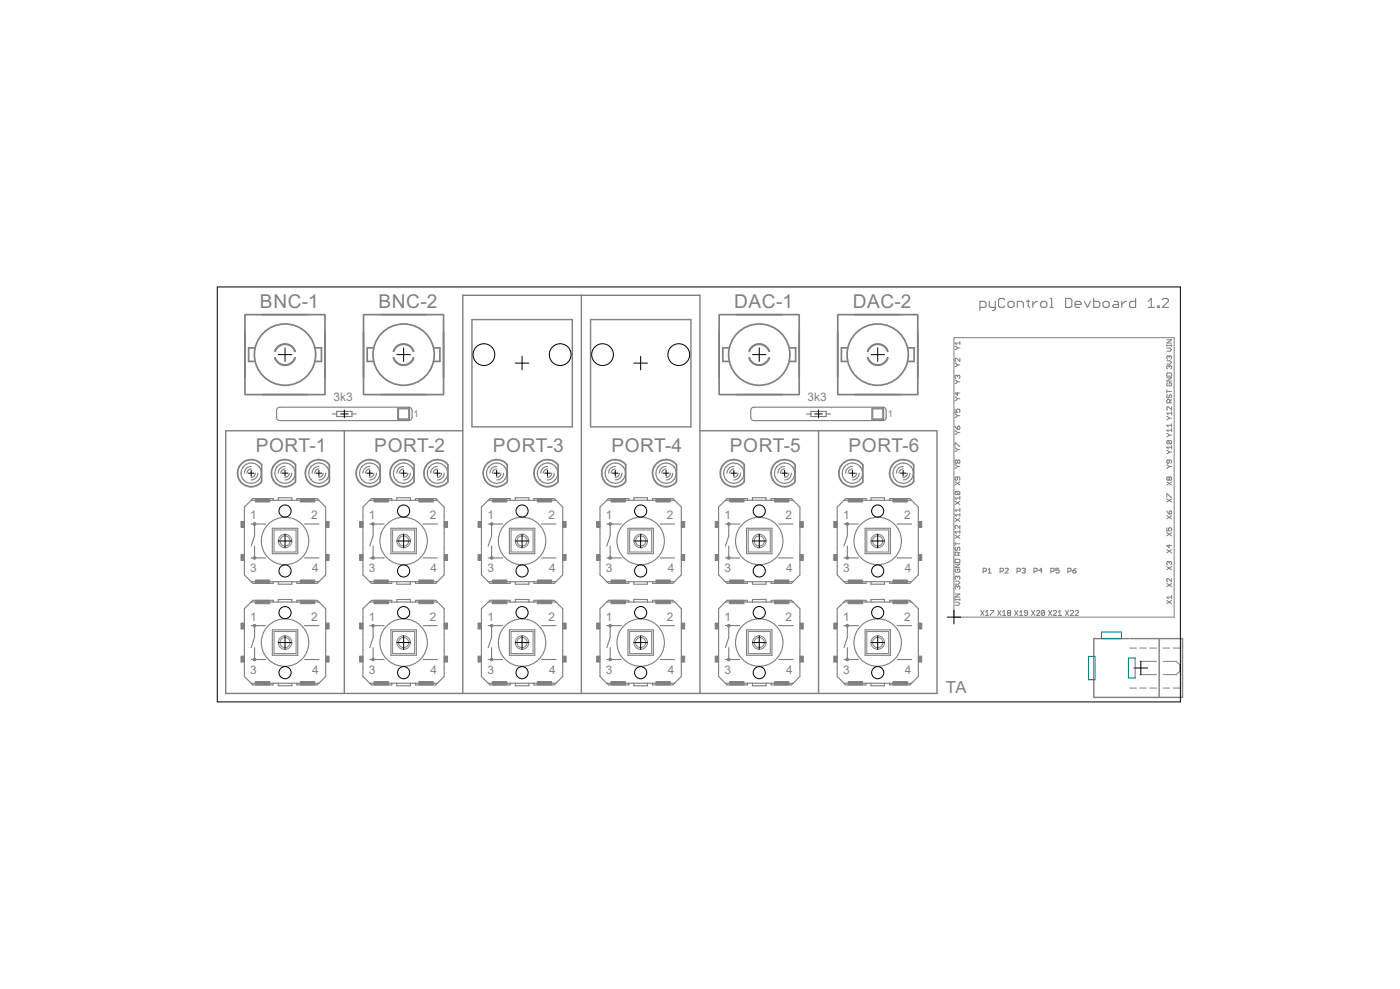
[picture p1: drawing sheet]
<svg xmlns="http://www.w3.org/2000/svg" width="210mm" height="148mm" viewBox="0 0 210 148" stroke-linecap="round" stroke-linejoin="round" font-family="sans-serif">
<defs><g id="words">
<g font-size="3.2" fill="#808080">
<text x="39" y="46.1">BNC-1</text>
<text x="56.7" y="46.1">BNC-2</text>
<text x="110.1" y="46.1">DAC-1</text>
<text x="127.8" y="46.1">DAC-2</text>
<text x="38.3" y="67.7">PORT-1</text>
<text x="56.1" y="67.7">PORT-2</text>
<text x="73.9" y="67.7">PORT-3</text>
<text x="91.7" y="67.7">PORT-4</text>
<text x="109.4" y="67.7">PORT-5</text>
<text x="127.2" y="67.7">PORT-6</text>
</g>
<text font-size="2.8" fill="#808080" x="141.8" y="103.9">TA</text>
<g font-size="2" fill="#808080">
<text x="50" y="60.1">3k3</text>
<text x="121.1" y="60.1">3k3</text>
<text x="37.5" y="77.7">1</text>
<text x="46.7" y="77.7">2</text>
<text x="55.3" y="77.7">1</text>
<text x="64.4" y="77.7">2</text>
<text x="73.1" y="77.7">1</text>
<text x="82.2" y="77.7">2</text>
<text x="90.8" y="77.7">1</text>
<text x="100" y="77.7">2</text>
<text x="108.6" y="77.7">1</text>
<text x="117.8" y="77.7">2</text>
<text x="126.4" y="77.7">1</text>
<text x="135.5" y="77.7">2</text>
<text x="37.5" y="85.7">3</text>
<text x="46.8" y="85.7">4</text>
<text x="55.3" y="85.7">3</text>
<text x="64.6" y="85.7">4</text>
<text x="73.1" y="85.7">3</text>
<text x="82.3" y="85.7">4</text>
<text x="90.8" y="85.7">3</text>
<text x="100.1" y="85.7">4</text>
<text x="108.6" y="85.7">3</text>
<text x="117.9" y="85.7">4</text>
<text x="126.4" y="85.7">3</text>
<text x="135.7" y="85.7">4</text>
<text x="37.5" y="93">1</text>
<text x="46.7" y="93">2</text>
<text x="55.3" y="93">1</text>
<text x="64.4" y="93">2</text>
<text x="73.1" y="93">1</text>
<text x="82.2" y="93">2</text>
<text x="90.8" y="93">1</text>
<text x="100" y="93">2</text>
<text x="108.6" y="93">1</text>
<text x="117.8" y="93">2</text>
<text x="126.4" y="93">1</text>
<text x="135.5" y="93">2</text>
<text x="37.5" y="101">3</text>
<text x="46.8" y="101">4</text>
<text x="55.3" y="101">3</text>
<text x="64.6" y="101">4</text>
<text x="73.1" y="101">3</text>
<text x="82.3" y="101">4</text>
<text x="90.8" y="101">3</text>
<text x="100.1" y="101">4</text>
<text x="108.6" y="101">3</text>
<text x="117.9" y="101">4</text>
<text x="126.4" y="101">3</text>
<text x="135.7" y="101">4</text>
</g>
<g font-size="1.6" fill="#808080">
<text x="62" y="62.5">1</text>
<text x="133.1" y="62.5">1</text>
</g>
</g></defs>
<path d="M70.8 47.9h15v16h-15zM87.2 44.2v59.7M88.5 47.9h15.1v16h-15.1zM51.6 64.5v39.4M69.4 64.5h-35.6v39.4h106.7v-39.4h-35.6M122.7 64.5v39.4M164 97.6v5M169.3 95.7h-5.3v1.8M169.5 95.7h7.8v8.8h-13.3v-1.8M173.8 95.7v8.8M69.4 103.9v-59.7h35.5v59.7" fill="none" stroke="#808080" stroke-width=".21"/>
<g fill="none" stroke="#808080" stroke-width=".17">
<path d="M146.9 46.1h.7l.2-.3v-.4l-.2-.3h-.7v1.4M148.3 45.1v.7l.2 .3h.7M149.2 45.1v1.2l-.2 .2h-.2M150.6 44.9l-.2-.2h-.5l-.2 .2v.9l.2 .3h.5l.2-.3M151.3 45.1h.5l.2 .3v.4l-.2 .3h-.5l-.2-.3v-.4zM152.5 46.1v-1h.7l.2 .3v.7M153.9 45.1h.5M154.2 44.9v.9l.2 .3M154.9 45.1v1M155.6 45.1h-.3l-.4 .5M156.3 45.1h.4l.3 .3v.4l-.3 .3h-.4l-.3-.3v-.4zM157.4 46.1h.5"/>
<path d="M157.4 44.7h.3v1.4M159.8 44.7h.7l.2 .2v.9l-.2 .3h-.7zM161.2 45.6h.9v-.2l-.2-.3h-.5l-.2 .3v.4l.2 .3h.5M162.6 45.1l.4 1 .5-1M164 44.7v1.4h.7l.2-.3v-.4l-.2-.3h-.7M165.6 45.1h.5l.2 .3v.4l-.2 .3h-.5l-.2-.3v-.4zM167 45.1h.5l.2 .3v.7h-.7l-.2-.3 .2-.2h.7M168.2 45.1v1M168.9 45.1h-.2l-.5 .5M170.3 44.7v1.4h-.7l-.2-.3v-.4l.2-.3h.7M172.2 46.1h.9M172.2 45.1l.4-.4v1.4"/>
<path d="M173.6 45.8h.2v.3h-.2zM174.3 44.9l.2-.2h.5l.2 .2v.2l-.9 1h.9M36.4 70a1.52 1.52 0 0 1 2.5 0M36.4 71.8a1.52 1.52 0 0 0 2.5 0M36.5 69.9a1.52 1.52 0 0 0 0 2M37.7 70.3a.63 .63 0 0 0-.7 .6M37.7 69.9a1.01 1.01 0 0 0-1.1 1M37.7 75h10.1M37.7 78.5h2.1M38.2 78.5v1.8l-.5 1.5M38.3 70.9a.63 .63 0 0 1-.6 .6M38.7 70.9a1.01 1.01 0 0 1-1 1"/>
<path d="M38.8 69.9l.2 .2a1.49 1.49 0 0 1-.2 1.8M40.8 79.1h3.8v3.9h-3.8zM41 75v-.3h-3.1l-1.3 1.3v10.1l1.3 1.3h3.1v-.3M41.5 70a1.52 1.52 0 0 1 2.5 0M41.5 71.8a1.52 1.52 0 0 0 2.4 0M41.6 61.2l.4-.2h19.3l.3 .1 .1 .2 .1 1.2-.1 .3-.4 .2h-19.3l-.3-.1-.2-.2zM41.6 69.9a1.52 1.52 0 0 0 0 2M41.7 75v-.4h2.1v.4M42.7 70.3a.63 .63 0 0 0-.6 .6M42.7 69.9a1.01 1.01 0 0 0-1 1M43.4 70.9a.63 .63 0 0 1-.7 .6M43.8 70.9a1.01 1.01 0 0 1-1.1 1"/>
<path d="M43.9 69.9l.1 .2a1.49 1.49 0 0 1-.1 1.8M44.5 75v-.3h3.1l1.2 1.3v10.1l-1.2 1.3h-3.1v-.3M45.7 78.5h2.1M46.6 70a1.52 1.52 0 0 1 2.4 0M46.6 71.8a1.52 1.52 0 0 0 2.4 0M46.6 69.9a1.56 1.56 0 0 0 .1 2M47.8 70.3a.63 .63 0 0 0-.6 .6M47.8 69.9a1.01 1.01 0 0 0-1 1M48.5 70.9a.63 .63 0 0 1-.7 .6M48.8 70.9a1.01 1.01 0 0 1-1 1M49 69.9l.1 .2a1.49 1.49 0 0 1-.1 1.8M49.8 62h.7"/>
<path d="M50.5 61.6h2.3v.8h-2.3zM52.8 62h.6M54.2 70a1.52 1.52 0 0 1 2.5 0M54.2 71.8a1.5 1.5 0 0 0 2.4 0M54.3 69.9a1.56 1.56 0 0 0 0 2M55.4 70.3a.63 .63 0 0 0-.6 .6M55.4 69.9a1.01 1.01 0 0 0-1 1M55.4 75h10.2M55.4 78.5h2.2M55.9 78.5v1.8l-.5 1.5M56.1 70.9a.63 .63 0 0 1-.7 .6M56.5 70.9a1.01 1.01 0 0 1-1.1 1"/>
<path d="M56.6 69.9l.1 .2a1.49 1.49 0 0 1-.1 1.8M58.6 79.1h3.8v3.9h-3.8zM58.7 75v-.3h-3l-1.3 1.3v10.1l1.3 1.3h3v-.3M59.3 70a1.52 1.52 0 0 1 2.4 0M59.3 71.8a1.5 1.5 0 0 0 2.4 0M59.3 69.9a1.56 1.56 0 0 0 .1 2M59.5 75v-.4h2v.4M59.6 61.1h1.8v1.8h-1.8zM59.8 61.3h1.5v1.5h-1.5zM60.5 70.3a.63 .63 0 0 0-.6 .6M60.5 69.9a1.01 1.01 0 0 0-1 1M61.2 70.9a.63 .63 0 0 1-.7 .6"/>
<path d="M61.5 70.9a1.01 1.01 0 0 1-1 1M61.7 69.9l.2 .5a1.45 1.45 0 0 1-.2 1.5M62.3 75v-.3h3l.3 .3M63.4 78.5h2.2M64.4 70a1.52 1.52 0 0 1 2.4 0M64.4 71.8a1.5 1.5 0 0 0 2.4 0M64.4 69.9a1.56 1.56 0 0 0 .1 2M65.6 70.3a.64 .64 0 0 0-.6 .6M65.6 69.9a1.01 1.01 0 0 0-1 1M65.6 75l1 1v10.1l-1 1M66.2 70.9a.6 .6 0 0 1-.6 .6M66.6 70.9a1.01 1.01 0 0 1-1 1"/>
<path d="M66.7 69.9l.3 .5a1.61 1.61 0 0 1-.2 1.5M73.2 75h10.2M73.2 78.5h2.2M73.3 70a1.52 1.52 0 0 1 2.4 0M73.3 71.8a1.5 1.5 0 0 0 2.4 0M73.3 69.9a1.49 1.49 0 0 0 0 2M73.7 78.5v1.8l-.5 1.5M74.5 70.3a.67 .67 0 0 0-.7 .6M74.5 69.9a1.01 1.01 0 0 0-1.1 1M75.1 70.9a.6 .6 0 0 1-.6 .6M75.5 70.9a1.01 1.01 0 0 1-1 1M75.6 69.9l.2 .2a1.53 1.53 0 0 1-.2 1.8"/>
<path d="M76.4 79.1h3.8v3.9h-3.8zM76.5 75v-.3h-3.1l-1.2 1.3v10.1l1.2 1.3h3.1v-.3M77.3 75v-.4h2v.4M80.1 75v-.3h3l1.3 1.3v10.1l-1.3 1.3h-3v-.3M80.9 70a1.52 1.52 0 0 1 2.4 0M80.9 71.8a1.52 1.52 0 0 0 2.4 0M80.9 69.9a1.52 1.52 0 0 0 0 2M81.2 78.5h2.2M82.1 70.3a.67 .67 0 0 0-.7 .6M82.1 69.9a1.01 1.01 0 0 0-1 1M82.7 70.9a.6 .6 0 0 1-.6 .6M83.1 70.9a1.01 1.01 0 0 1-1 1"/>
<path d="M83.2 69.9l.2 .2a1.53 1.53 0 0 1-.1 1.8M91 75h10.1M91 78.5h2.1M91 70a1.52 1.52 0 0 1 2.5 0M91 71.8a1.52 1.52 0 0 0 2.5 0M91.1 69.9a1.52 1.52 0 0 0 0 2M91.5 78.5v1.8l-.5 1.5M92.2 70.3a.63 .63 0 0 0-.6 .6M92.2 69.9a1.01 1.01 0 0 0-1 1M92.9 70.9a.63 .63 0 0 1-.7 .6M93.3 70.9a1.01 1.01 0 0 1-1.1 1M93.4 69.9l.2 .2a1.49 1.49 0 0 1-.2 1.8"/>
<path d="M94.1 79.1h3.9v3.9h-3.9zM94.3 75v-.3h-3.1l-1.2 1.3v10.1l1.2 1.3h3.1v-.3M95 75v-.4h2.1v.4M97.8 75v-.3h3.1l1.3 1.3v10.1l-1.3 1.3h-3.1v-.3M98.6 70a1.54 1.54 0 0 1 2.5 0M98.7 71.8a1.52 1.52 0 0 0 2.4 0M98.7 69.9a1.52 1.52 0 0 0 0 2M99 78.5h2.1M99.9 70.3a.63 .63 0 0 0-.7 .6M99.9 69.9a1.01 1.01 0 0 0-1.1 1M100.5 70.9a.63 .63 0 0 1-.6 .6M100.9 70.9a1.01 1.01 0 0 1-1 1"/>
<path d="M101 69.9l.2 .2a1.49 1.49 0 0 1-.2 1.8M108.8 75h10.1M108.8 78.5h2.1M108.8 70a1.52 1.52 0 0 1 2.5 0M108.8 71.8a1.52 1.52 0 0 0 2.4 0M108.9 69.9a1.52 1.52 0 0 0 0 2M109.3 78.5v1.8l-.5 1.5M110 70.3a.63 .63 0 0 0-.6 .6M110 69.9a1.01 1.01 0 0 0-1 1M110.7 70.9a.63 .63 0 0 1-.7 .6M111 70.9a1.01 1.01 0 0 1-1 1M111.2 69.9l.1 .2a1.49 1.49 0 0 1-.1 1.8"/>
<path d="M111.9 79.1h3.8v3.9h-3.8zM112.1 75v-.3h-3.1l-1.3 1.3v10.1l1.3 1.3h3.1v-.3M112.6 61.2l.5-.2h19.3l.3 .1 .1 .2 .1 1.2-.2 .4-.3 .1h-19.3l-.3-.1-.2-.2zM112.8 75v-.4h2.1v.4M115.6 75v-.3h3.1l1.2 1.3v10.1l-1.2 1.3h-3.1v-.3M116.4 70a1.52 1.52 0 0 1 2.5 0M116.4 71.8a1.52 1.52 0 0 0 2.5 0M116.5 69.9a1.56 1.56 0 0 0 0 2M116.8 78.5h2.1M117.6 70.3a.63 .63 0 0 0-.6 .6M117.6 69.9a1.01 1.01 0 0 0-1 1M118.3 70.9a.63 .63 0 0 1-.7 .6"/>
<path d="M118.7 70.9a1.01 1.01 0 0 1-1.1 1M118.8 69.9l.2 .2a1.49 1.49 0 0 1-.2 1.8M120.9 62h.7M121.6 61.6h2.3v.8h-2.3zM123.9 62h.6M126.5 75h10.2M126.5 78.5h2.2M126.6 70a1.52 1.52 0 0 1 2.4 0M126.6 71.8a1.5 1.5 0 0 0 2.4 0M126.6 69.9a1.56 1.56 0 0 0 .1 2M127 78.5v1.8l-.5 1.5M127.8 70.3a.63 .63 0 0 0-.6 .6"/>
<path d="M127.8 69.9a1.01 1.01 0 0 0-1 1M128.4 70.9a.63 .63 0 0 1-.6 .6M128.8 70.9a1.05 1.05 0 0 1-1 1M128.9 69.9l.3 .5a1.45 1.45 0 0 1-.2 1.5M129.7 79.1h3.8v3.9h-3.8zM129.8 75v-.3h-3l-1.3 1.3v10.1l1 1M130.6 75v-.4h2v.4M130.7 61.1h1.8v1.8h-1.8zM130.9 61.3h1.5v1.5h-1.5zM133.4 75v-.3h3l1.3 1.3v10.1l-1.3 1.3h-3v-.3M134.2 70a1.52 1.52 0 0 1 2.5 0M134.2 71.8a1.5 1.5 0 0 0 2.4 0"/>
<path d="M134.2 69.9a1.49 1.49 0 0 0 .1 2M134.5 78.5h2.2M135.4 70.3a.67 .67 0 0 0-.6 .6M135.4 69.9a1.05 1.05 0 0 0-1 1M136 70.9a.6 .6 0 0 1-.6 .6M136.4 70.9a1.01 1.01 0 0 1-1 1M136.6 69.9l.1 .2a1.53 1.53 0 0 1-.1 1.8M37.7 90.2h10.1M37.7 90.2l.2-.3h3.1v.3M37.7 90.2l-1.1 1v10.1l1.3 1.3h3.1v-.2M37.7 87.1h10.1M37.7 93.7h2.1"/>
<path d="M37.7 98.8h2.1M37.7 83.6h2.1M38.2 81.8v1.8M38.2 93.7v1.8l-.5 1.5M38.2 97v1.8M40.8 94.4h3.8v3.8h-3.8zM41.7 90.2v-.4h2.1v.4M41.7 87.1v.4h2.1v-.4M44.5 90.2v-.3h3.1l.2 .3M45.7 93.7h2.1M45.7 98.8h2.1M45.7 83.6h2.1"/>
<path d="M47.8 90.2l1 1v10.1l-1.2 1.3h-3.1v-.2M55.4 90.2h10.2M55.4 90.2l.3-.3h3v.3M55.4 90.2l-1 1v10.1l1.3 1.3h3v-.2M55.4 87.1h10.2M55.4 93.7h2.2M55.4 98.8h2.2M55.4 83.6h2.2M55.9 81.8v1.8M55.9 93.7v1.8l-.5 1.5M55.9 97v1.8M58.6 94.4h3.8v3.8h-3.8z"/>
<path d="M59.5 90.2v-.4h2v.4M59.5 87.1v.4h2v-.4M62.3 90.2v-.3h3l.3 .3M62.3 87.1v.3h3l.3-.3M63.4 93.7h2.2M63.4 98.8h2.2M63.4 83.6h2.2M65.6 90.2l1 1v10.1l-1 1.1M73.2 90.2h10.2M73.2 90.2l-1 1v10.1l1.2 1.3h3.1v-.2M73.2 90.2l.2-.3h3.1v.3M73.2 87.1h10.2"/>
<path d="M73.2 93.7h2.2M73.2 98.8h2.2M73.2 83.6h2.2M73.7 81.8v1.8M73.7 93.7v1.8l-.5 1.5M73.7 97v1.8M76.4 94.4h3.8v3.8h-3.8zM77.3 87.1v.4h2v-.4M77.3 90.2v-.4h2v.4M80.1 90.2v-.3h3l.3 .3M81.2 93.7h2.2M81.2 98.8h2.2"/>
<path d="M81.2 83.6h2.2M83.4 90.2l1 1v10.1l-1.3 1.3h-3v-.2M91 90.2h10.1M91 90.2l.2-.3h3.1v.3M91 90.2l-1 1v10.1l1.2 1.3h3.1v-.2M91 87.1h10.1M91 93.7h2.1M91 98.8h2.1M91 83.6h2.1M91.5 81.8v1.8M91.5 93.7v1.8l-.5 1.5M91.5 97v1.8"/>
<path d="M94.1 94.4h3.9v3.8h-3.9zM95 90.2v-.4h2.1v.4M95 87.1v.4h2.1v-.4M97.8 90.2v-.3h3.1l.2 .3M99 93.7h2.1M99 98.8h2.1M99 83.6h2.1M101.1 90.2l1.1 1v10.1l-1.3 1.3h-3.1v-.2M108.8 90.2h10.1M108.8 90.2l.2-.3h3.1v.3M108.8 90.2l-1.1 1v10.1l1.3 1.3h3.1v-.2M108.8 87.1h10.1"/>
<path d="M108.8 93.7h2.1M108.8 98.8h2.1M108.8 83.6h2.1M109.3 81.8v1.8M109.3 93.7v1.8l-.5 1.5M109.3 97v1.8M111.9 94.4h3.8v3.8h-3.8zM112.8 90.2v-.4h2.1v.4M112.8 87.1v.4h2.1v-.4M115.6 90.2v-.3h3.1l.2 .3M116.8 93.7h2.1M116.8 98.8h2.1"/>
<path d="M116.8 83.6h2.1M118.9 90.2l1 1v10.1l-1.2 1.3h-3.1v-.2M126.5 90.2h10.2M126.5 90.2l.3-.3h3v.3M126.5 90.2l-1 1v10.1l1.3 1.3h3v-.2M126.5 87.1l.3 .3h3v-.3M126.5 87.1h10.2M126.5 93.7h2.2M126.5 98.8h2.2M126.5 83.6h2.2M127 81.8v1.8M127 93.7v1.8l-.5 1.5"/>
<path d="M127 97v1.8M129.7 94.4h3.8v3.8h-3.8zM130.6 90.2v-.4h2v.4M130.6 87.1v.4h2v-.4M133.4 90.2v-.3h3l.3 .3M134.5 93.7h2.2M134.5 98.8h2.2M134.5 83.6h2.2M136.7 90.2l1 1v10.1l-1.3 1.3h-3v-.2M37.7 102.4h10.1M41.7 102.4v.3h2.1v-.3M55.4 102.4h10.2"/>
<path d="M59.5 102.4v.3h2v-.3M62.3 102.4v.2h3l.3-.2M73.2 102.4h10.2M77.3 102.4v.3h2v-.3M91 102.4h10.1M95 102.4v.3h2.1v-.3M108.8 102.4h10.1M112.8 102.4v.3h2.1v-.3M126.5 102.4h10.2M130.6 102.4v.3h2v-.3"/>
<circle cx="42.7" cy="81" r="3.6"/>
<circle cx="42.7" cy="96.3" r="3.6"/>
<circle cx="60.5" cy="81" r="3.6"/>
<circle cx="60.5" cy="96.3" r="3.6"/>
<circle cx="78.3" cy="81" r="3.6"/>
<circle cx="78.3" cy="96.3" r="3.6"/>
<circle cx="96.1" cy="81" r="3.6"/>
<circle cx="96.1" cy="96.3" r="3.6"/>
<circle cx="113.8" cy="81" r="3.6"/>
<circle cx="113.8" cy="96.3" r="3.6"/>
<circle cx="131.6" cy="81" r="3.6"/>
<circle cx="131.6" cy="96.3" r="3.6"/>
</g>
<g fill="none" stroke="#808080" stroke-width=".15">
<path d="M143 50.6h33v41.9h-33zM143.2 51.9l.4 .2M143.2 54.4l.4 .3M143.2 57l.4 .2M143.2 59.5l.4 .2M143.6 52.1l-.4 .3M143.6 52.1h.3M143.6 56.3l.1-.1 .2 .1-.1 .4M143.6 56.3l-.2-.1-.2 .1v.3l.1 .1M143.6 56.3v.2M143.6 58.8v.4l-.4-.3h.7M143.6 54.7l-.4 .2"/>
<path d="M143.6 54.7h.3M143.6 57.2l-.4 .2M143.6 57.2h.3M143.6 59.7l-.4 .3M143.6 59.7h.3M143.9 51.4h-.7l.2 .2M143.9 51.2v.4M143.9 53.7v.5l-.5-.5-.2 .1v.3l.1 .1M174.9 52.1h.5l.3 .3-.3 .2h-.5M174.9 50.9h.8l-.8 .5h.8M174.9 54.1h.5l.3 .2-.3 .2h-.5M174.9 51.8h.8"/>
<path d="M174.9 51.6v.3M174.9 58.4v.5M174.9 56.6h.8l-.8 .5h.8M174.9 58.6h.8M175 55.9h.5l.2 .1v.3h-.8v-.3zM175 57.3l-.1 .1 .1 .4h.5l.2-.1v-.3l-.2-.1h-.2v.3M175 59.1l-.1 .1 .1 .4 .3-.1 .1-.4 .3 .1v.3l-.2 .1M175.3 53.4l.1-.1 .3 .1v.3l-.2 .1M175.3 54.9l.1-.1 .3 .1v.3l-.2 .1M175.3 53.4l-.1-.1-.3 .1 .1 .4M175.3 54.9l-.1-.1-.3 .1 .1 .4M175.3 53.4v.2"/>
<path d="M175.3 54.9v.1M175.7 51.6v.3M175.7 59.9l-.3 .2M41.1 79.4h3.3v3.3h-3.3zM58.9 79.4h3.3v3.3h-3.3zM76.6 79.4h3.3v3.3h-3.3zM94.4 79.4h3.3v3.3h-3.3zM112.2 79.4h3.3v3.3h-3.3zM130 79.4h3.2v3.3h-3.2zM143.2 61.3v.5h.4l-.2-.2 .2-.3h.2l.1 .1-.1 .4M143.2 66.9v-.5l.7 .5M143.2 62l.4 .3"/>
<path d="M143.2 64.6l.4 .2M143.2 63.8l.4 .5M143.2 67.1l.4 .3M143.2 72.2l.7 .5M143.2 75.1l.7 .5M143.2 77.6l.7 .5M143.2 69.7l.4 .2M143.3 73.6h.5l.1 .1-.1 .4M143.3 73.6l-.1 .1v.3l.1 .1h.5M143.3 73.6l.5 .5M143.6 64l.1-.2 .2 .2-.1 .3h-.2zM143.6 69l.1-.1 .2 .1-.1 .4-.2-.1"/>
<path d="M143.6 71.5v.3l-.2 .1-.2-.1v-.2l.1-.1h.5l.1 .1-.1 .3M143.6 69l-.2-.1-.2 .1v.3l.1 .1 .3-.1M143.6 69v.3M143.6 62.3l-.4 .2M143.6 62.3h.3M143.6 64.8l-.4 .3M143.6 64.8h.3M143.6 67.4l-.4 .2M143.6 67.4h.3M143.6 69.9l-.4 .2M143.6 69.9h.3M143.9 74.4v.4"/>
<path d="M143.9 76.2v.4M143.9 76.9v.5M143.9 78.7v.5l-.5-.5-.2 .1v.3l.1 .1M143.9 79.4v.5M143.9 72.2l-.7 .5M143.9 75.1l-.7 .5M143.9 74.6h-.7l.2 .2M143.9 77.6l-.7 .5M143.9 77.1h-.7l.2 .3M143.9 76.4h-.7l.2 .2M143.9 79.7h-.7l.2 .2M174.9 69.7l.4 .2"/>
<path d="M174.9 79.1v.4h.4l-.1-.3 .3-.1 .2 .1v.2l-.2 .1M174.9 74.5v-.5l.8 .5M174.9 62.4l.4 .3M174.9 64.9l.4 .3M174.9 67.5l.4 .2M174.9 72.2l.8 .5M174.9 74.7l.8 .5M174.9 77.3l.8 .4M174.9 76.5l.4 .5M174.9 79.8l.8 .5M175 66h.5l.2 .1v.3l-.2 .1M175 66l-.1 .1 .1 .4h.5"/>
<path d="M175 66l.5 .5M175.3 71.6l-.1-.1-.3 .1 .1 .3 .3-.1M175.3 71.6l.1-.1 .3 .1v.2l-.2 .1-.2-.1M175.3 69.9l-.4 .2M175.3 69.9h.4M175.3 68.9v.4l-.1 .1-.3-.1 .1-.4h.5l.2 .1v.3l-.2 .1M175.3 76.6l.2-.1 .2 .1v.3l-.4 .1zM175.3 71.6v.2M175.3 62.7l-.4 .2M175.3 62.7h.4M175.3 65.2l-.4 .2M175.3 65.2h.4"/>
<path d="M175.3 67.7l-.4 .3M175.3 67.7h.4M175.4 60.3v-.3l-.1-.1h-.3l-.1 .1v.3h.8M175.7 60.9v.5l-.5-.5-.3 .1 .1 .4M175.7 61.7v.4M175.7 63.5v.5M175.7 64.2v.5M175.7 66.7v.5M175.7 61.9h-.8l.3 .2M175.7 64.5h-.8l.3 .2M175.7 63.7h-.8l.3 .3M175.7 67h-.8l.3 .2"/>
<path d="M175.7 72.2l-.8 .5M175.7 74.7l-.8 .5M175.7 77.3l-.8 .4M175.7 79.8l-.8 .5M41.1 94.6h3.3v3.3h-3.3zM58.9 94.6h3.3v3.3h-3.3zM76.6 94.6h3.3v3.3h-3.3zM94.4 94.6h3.3v3.3h-3.3zM112.2 94.6h3.3v3.3h-3.3zM130 94.6h3.2v3.3h-3.2zM143.2 83.9l.1-.1h.5l.1 .1v.4h-.7zM143.2 81.2v.5"/>
<path d="M143.2 89.7v.3M143.2 87.1h.5l.2 .2-.2 .2h-.5M143.2 80.2l.7 .5M143.2 81.5h.7M143.2 84.5h.7l-.7 .5h.7M143.2 90.2h.5l.2 .2-.2 .3h-.5M143.2 89.8h.7M143.2 89h.7l-.7 .5h.7M143.3 82l-.1 .1v.2l.2 .2 .2-.2v-.2l.2-.1 .1 .1-.1 .4M143.3 85.3l-.1 .1v.2l.1 .1h.5l.1-.3-.3-.1v.2M143.6 86.4l.1-.1 .2 .1-.1 .4M143.6 87.9l.1-.1 .2 .1-.1 .4"/>
<path d="M143.6 87.9l-.2-.1-.2 .1v.3l.1 .1M143.6 86.4l-.2-.1-.2 .1v.3l.1 .1M143.6 86.4v.2M143.6 87.9v.1M143.7 83.2v-.4l-.1-.1-.4 .1v.4h.7M143.9 89.7v.3M143.9 80.2l-.7 .5M143.9 82.7l-.2 .3M147 91.5l.5 .7M147.4 85.6h.4l.1-.1v-.3l-.1-.1h-.4v.8M147.5 91.5l-.5 .7M147.8 91.7l.2-.2v.7"/>
<path d="M147.8 92.2h.5M148.1 85.4l.3-.3v.8M148.1 85.9h.5M148.5 91.5h.5l-.5 .7M149.6 91.5l.5 .7M149.9 85.6h.4l.1-.1v-.3l-.1-.1h-.4v.8M150.1 91.5l-.5 .7M150.3 92.2h.5M150.3 91.7l.3-.2v.7M150.7 85.2l.1-.1 .4 .1v.2l-.5 .5h.5M151.2 91.8l-.2 .1 .2 .3h.2l.1-.1-.1-.3M151.2 91.8l-.2-.1 .2-.2h.2l.1 .1-.1 .2"/>
<path d="M151.2 91.8h.2M152.1 91.5l.5 .7M152.5 85.6h.3l.2-.1v-.3l-.2-.1h-.3v.8M152.6 91.5l-.5 .7M152.9 92.2h.4M152.9 91.7l.2-.2v.7M153.2 85.2l.4-.1 .1 .1-.1 .3M153.5 85.5h.1M153.6 85.5l.1 .1-.1 .3h-.2l-.2-.2M154.1 91.8h-.4l-.1-.1 .1-.2h.2l.2 .1v.5l-.2 .1h-.2l-.1-.1M154.7 91.5l.5 .7M155 85.6h.4l.1-.1v-.3l-.1-.1h-.4v.8"/>
<path d="M155.2 91.5l-.5 .7M155.4 91.6l.1-.1h.3l.1 .1v.1l-.5 .5h.5M156.3 85.5h-.5l.3-.4v.8M156.6 91.6v.5l-.1 .1h-.2l-.2-.1M156.6 91.6l-.1-.1h-.2l-.2 .1v.5M156.6 91.6l-.5 .5M157.2 91.5l.5 .7M157.6 85.6h.3l.2-.1v-.3l-.2-.1h-.3v.8M157.7 91.5l-.5 .7M157.9 91.6l.2-.1h.2l.1 .1v.1l-.5 .5h.5M158.7 92.2h.5M158.7 91.7l.2-.2v.7"/>
<path d="M158.8 85.1h-.5v.4l.4-.1 .1 .1v.2l-.1 .2h-.3l-.1-.2M159.7 91.5l.5 .7M160.1 85.6h.4l.1-.1v-.3l-.1-.1h-.4v.8M160.2 91.5l-.5 .7M160.5 91.6l.1-.1h.2l.2 .1v.1l-.5 .5h.5M160.8 85.5h.4l.1 .2-.1 .2h-.2l-.2-.2zM161.2 91.6l.1-.1h.3l.1 .1v.1l-.5 .5h.5M161.3 85.1l-.5 .4M169.4 97.1h1M170.9 97.1h1M170.9 99.1h2.5M172.4 97.1h1"/>
<path d="M174.4 97.1h1M174.4 99.1h2l.5 .5v1l-.5 .5h-2M174.9 87.4l.8 .5M174.9 82.3l.8 .5M174.9 84.9l.8 .5M174.9 90l.8 .4M175.3 84.3l.1-.2 .3 .2v.2l-.2 .1M175.3 84.3l-.1-.2-.3 .2 .1 .3M175.3 81.6v.5l-.4-.4h.8M175.3 84.3v.1M175.7 86.7v.5l-.5-.5-.3 .1 .1 .4M175.7 89.2v.5"/>
<path d="M175.7 87.4l-.8 .5M175.7 82.3l-.8 .5M175.7 84.9l-.8 .5M175.7 90l-.8 .4M175.7 89.5h-.8l.3 .2M175.9 97.1h1M169.4 103.1h1M170.9 103.1h1M170.9 101.1h2.5M172.4 103.1h1M174.4 103.1h1M175.9 103.1h1"/>
<circle cx="42.7" cy="81" r="1.02"/>
<circle cx="42.7" cy="96.3" r="1.02"/>
<circle cx="42.7" cy="81" r=".76"/>
<circle cx="42.7" cy="96.3" r=".76"/>
<circle cx="60.5" cy="81" r="1.02"/>
<circle cx="60.5" cy="96.3" r="1.02"/>
<circle cx="60.5" cy="81" r=".76"/>
<circle cx="60.5" cy="96.3" r=".76"/>
<circle cx="78.3" cy="81" r="1.02"/>
<circle cx="78.3" cy="96.3" r="1.02"/>
<circle cx="78.3" cy="81" r=".76"/>
<circle cx="78.3" cy="96.3" r=".76"/>
<circle cx="96.1" cy="81" r="1.02"/>
<circle cx="96.1" cy="96.3" r="1.02"/>
<circle cx="96.1" cy="81" r=".76"/>
<circle cx="96.1" cy="96.3" r=".76"/>
<circle cx="113.8" cy="81" r="1.02"/>
<circle cx="113.8" cy="96.3" r="1.02"/>
<circle cx="113.8" cy="81" r=".76"/>
<circle cx="113.8" cy="96.3" r=".76"/>
<circle cx="131.6" cy="81" r="1.02"/>
<circle cx="131.6" cy="96.3" r="1.02"/>
<circle cx="131.6" cy="96.3" r=".76"/>
<circle cx="131.6" cy="81" r=".76"/>
</g>
<g fill="#808080" stroke="#808080" stroke-width=".15">
<path d="M80.6 89.9h2.1v.5h-2.1z"/>
<path d="M73.8 89.9h2.2v.5h-2.2z"/>
<path d="M80.6 102.1h2.1v.5h-2.1z"/>
<path d="M73.8 102.1h2.2v.5h-2.2z"/>
<path d="M98.3 89.9h2.2v.5h-2.2z"/>
<path d="M91.6 89.9h2.2v.5h-2.2z"/>
<path d="M98.3 102.1h2.2v.5h-2.2z"/>
<path d="M91.6 102.1h2.2v.5h-2.2z"/>
<path d="M45 89.9h2.2v.5h-2.2z"/>
<path d="M38.3 89.9h2.1v.5h-2.1z"/>
<path d="M45 102.1h2.2v.5h-2.2z"/>
<path d="M38.3 102.1h2.1v.5h-2.1z"/>
<path d="M62.8 89.9h2.2v.5h-2.2z"/>
<path d="M56.1 89.9h2.1v.5h-2.1z"/>
<path d="M62.8 102.1h2.2v.5h-2.2z"/>
<path d="M56.1 102.1h2.1v.5h-2.1z"/>
<path d="M116.1 89.9h2.2v.5h-2.2z"/>
<path d="M109.4 89.9h2.1v.5h-2.1z"/>
<path d="M116.1 102.1h2.2v.5h-2.2z"/>
<path d="M109.4 102.1h2.1v.5h-2.1z"/>
<path d="M133.9 89.9h2.1v.5h-2.1z"/>
<path d="M127.2 89.9h2.1v.5h-2.1z"/>
<path d="M133.9 102.1h2.1v.5h-2.1z"/>
<path d="M127.2 102.1h2.1v.5h-2.1z"/>
<path d="M80.6 74.7h2.1v.5h-2.1z"/>
<path d="M73.8 74.7h2.2v.5h-2.2z"/>
<path d="M80.6 86.9h2.1v.5h-2.1z"/>
<path d="M73.8 86.9h2.2v.5h-2.2z"/>
<path d="M98.3 74.7h2.2v.5h-2.2z"/>
<path d="M91.6 74.7h2.2v.5h-2.2z"/>
<path d="M98.3 86.9h2.2v.5h-2.2z"/>
<path d="M91.6 86.9h2.2v.5h-2.2z"/>
<path d="M45 74.7h2.2v.5h-2.2z"/>
<path d="M38.3 74.7h2.1v.5h-2.1z"/>
<path d="M45 86.9h2.2v.5h-2.2z"/>
<path d="M38.3 86.9h2.1v.5h-2.1z"/>
<path d="M62.8 74.7h2.2v.5h-2.2z"/>
<path d="M56.1 74.7h2.1v.5h-2.1z"/>
<path d="M62.8 86.9h2.2v.5h-2.2z"/>
<path d="M56.1 86.9h2.1v.5h-2.1z"/>
<path d="M116.1 74.7h2.2v.5h-2.2z"/>
<path d="M109.4 74.7h2.1v.5h-2.1z"/>
<path d="M116.1 86.9h2.2v.5h-2.2z"/>
<path d="M109.4 86.9h2.1v.5h-2.1z"/>
<path d="M133.9 74.7h2.1v.5h-2.1z"/>
<path d="M127.2 74.7h2.1v.5h-2.1z"/>
<path d="M133.9 86.9h2.1v.5h-2.1z"/>
<path d="M127.2 86.9h2.1v.5h-2.1z"/>
<path d="M84.4 98.3h.5v.9h-.5z"/>
<path d="M84.4 93.3h.5v.9h-.5z"/>
<path d="M71.7 93.3h.5v.9h-.5z"/>
<path d="M71.7 98.3h.5v.9h-.5z"/>
<path d="M102.2 98.3h.5v.9h-.5z"/>
<path d="M102.2 93.3h.5v.9h-.5z"/>
<path d="M89.5 93.3h.5v.9h-.5z"/>
<path d="M89.5 98.3h.5v.9h-.5z"/>
<path d="M48.8 98.3h.5v.9h-.5z"/>
<path d="M48.8 93.3h.5v.9h-.5z"/>
<path d="M36.1 93.3h.5v.9h-.5z"/>
<path d="M36.1 98.3h.5v.9h-.5z"/>
<path d="M66.6 98.3h.5v.9h-.5z"/>
<path d="M66.6 93.3h.5v.9h-.5z"/>
<path d="M53.9 93.3h.5v.9h-.5z"/>
<path d="M53.9 98.3h.5v.9h-.5z"/>
<path d="M119.9 98.3h.5v.9h-.5z"/>
<path d="M119.9 93.3h.5v.9h-.5z"/>
<path d="M107.2 93.3h.5v.9h-.5z"/>
<path d="M107.2 98.3h.5v.9h-.5z"/>
<path d="M137.7 98.3h.5v.9h-.5z"/>
<path d="M137.7 93.3h.5v.9h-.5z"/>
<path d="M125 93.3h.5v.9h-.5z"/>
<path d="M125 98.3h.5v.9h-.5z"/>
<path d="M84.4 83.1h.5v.9h-.5z"/>
<path d="M84.4 78.1h.5v.9h-.5z"/>
<path d="M71.7 78.1h.5v.9h-.5z"/>
<path d="M71.7 83.1h.5v.9h-.5z"/>
<path d="M102.2 83.1h.5v.9h-.5z"/>
<path d="M102.2 78.1h.5v.9h-.5z"/>
<path d="M89.5 78.1h.5v.9h-.5z"/>
<path d="M89.5 83.1h.5v.9h-.5z"/>
<path d="M48.8 83.1h.5v.9h-.5z"/>
<path d="M48.8 78.1h.5v.9h-.5z"/>
<path d="M36.1 78.1h.5v.9h-.5z"/>
<path d="M36.1 83.1h.5v.9h-.5z"/>
<path d="M66.6 83.1h.5v.9h-.5z"/>
<path d="M66.6 78.1h.5v.9h-.5z"/>
<path d="M53.9 78.1h.5v.9h-.5z"/>
<path d="M53.9 83.1h.5v.9h-.5z"/>
<path d="M119.9 83.1h.5v.9h-.5z"/>
<path d="M119.9 78.1h.5v.9h-.5z"/>
<path d="M107.2 78.1h.5v.9h-.5z"/>
<path d="M107.2 83.1h.5v.9h-.5z"/>
<path d="M137.7 83.1h.5v.9h-.5z"/>
<path d="M137.7 78.1h.5v.9h-.5z"/>
<path d="M125 78.1h.5v.9h-.5z"/>
<path d="M125 83.1h.5v.9h-.5z"/>
</g>
<g fill="none" stroke="#808080" stroke-width=".25">
<path d="M36.7 47.2v11.9M36.8 47.1h11.9M36.8 59.1h11.9M38.2 52.1h-.9v2h.9M47.3 52.1h.9v2h-.9M48.7 47.2v11.9M54.5 47.2v11.9M54.6 47.1h11.9M54.6 59.1h11.9M55.9 52.1h-.8v2h.8M65.1 52.1h.9v2h-.9M66.5 47.2v11.9"/>
<path d="M107.8 47.2v11.9M107.9 47.1h11.9M107.9 59.1h11.9M109.3 52.1h-.9v2h.9M118.4 52.1h.9v2h-.9M119.8 47.2v11.9M125.6 47.2v11.9M125.6 47.1h12M125.6 59.1h12M127 52.1h-.8v2h.8M136.2 52.1h.9v2h-.9M137.6 47.2v11.9"/>
<path d="M35.9 71.9a2.01 2.01 0 0 0 3.3 .3M35.9 71.9a2.03 2.03 0 0 1 .6-2.7 2.03 2.03 0 0 1 2.7 .4v2.6M41 71.9a2.01 2.01 0 0 0 3.3 .3M41 71.9a2.03 2.03 0 0 1 .6-2.7 2.03 2.03 0 0 1 2.7 .4v2.6M46 71.9a2.03 2.03 0 0 0 3.4 .3M46.1 71.9a2.02 2.02 0 0 1 .5-2.7 2.02 2.02 0 0 1 2.8 .4v2.6M53.7 71.9a2.03 2.03 0 0 0 3.3 .3M57 69.6a2.02 2.02 0 0 0-2.8-.4 2.02 2.02 0 0 0-.5 2.7M57 69.6v2.6M58.7 71.9a2.03 2.03 0 0 0 3.4 .3M58.8 71.9a2.02 2.02 0 0 1 .5-2.7 2.02 2.02 0 0 1 2.8 .4v2.6M63.8 71.9a2.03 2.03 0 0 0 3.3 .3"/>
<path d="M67.1 69.6a2.02 2.02 0 0 0-2.7-.4 2.02 2.02 0 0 0-.5 2.7M67.2 69.6v2.6M72.7 71.9a2.03 2.03 0 0 0 3.3 .3M76 69.6a2.02 2.02 0 0 0-2.7-.4 2.02 2.02 0 0 0-.6 2.7M76.1 69.6v2.6M80.3 71.9a2.03 2.03 0 0 0 3.4 .3M80.4 71.9a2.02 2.02 0 0 1 .5-2.7 2.02 2.02 0 0 1 2.8 .4v2.6M90.4 69.9a2.05 2.05 0 0 1 3.4-.3v2.6M90.5 69.9a1.98 1.98 0 0 0 0 2M90.5 71.9a2.01 2.01 0 0 0 3.3 .3M98.1 71.9a2.01 2.01 0 0 0 3.3 .3M98.1 71.9a2.03 2.03 0 0 1 .6-2.7 2.03 2.03 0 0 1 2.7 .4v2.6"/>
<path d="M108.3 71.9a2.01 2.01 0 0 0 3.3 .3M108.3 71.9a2.03 2.03 0 0 1 .5-2.7 2.03 2.03 0 0 1 2.8 .4v2.6M115.9 71.9a2.03 2.03 0 0 0 3.3 .3M115.9 71.9a2.02 2.02 0 0 1 .5-2.7 2.02 2.02 0 0 1 2.8 .4v2.6M126 71.9a2.03 2.03 0 0 0 3.3 .3M126.1 71.9a2.02 2.02 0 0 1 .5-2.7 2.02 2.02 0 0 1 2.7 .4l.1 2.6M133.6 71.9a2.03 2.03 0 0 0 3.4 .3M137 69.6a2.02 2.02 0 0 0-2.8-.4 2.02 2.02 0 0 0-.5 2.7M137 69.6v2.6"/>
<circle cx="42.7" cy="53.1" r="4.6"/>
<circle cx="60.5" cy="53.1" r="4.6"/>
<circle cx="113.8" cy="53.1" r="4.6"/>
<circle cx="131.6" cy="53.1" r="4.6"/>
</g>
<path d="M41.2 52.6a1.59 1.59 0 0 1 1.5-1.1 1.59 1.59 0 0 1 1.5 1.1M41.2 53.6a1.59 1.59 0 0 0 1.5 1.1 1.59 1.59 0 0 0 1.5-1.1M59 52.6a1.57 1.57 0 0 1 1.5-1.1 1.57 1.57 0 0 1 1.5 1.1M59 53.6a1.57 1.57 0 0 0 1.5 1.1 1.57 1.57 0 0 0 1.5-1.1M112.3 52.6a1.59 1.59 0 0 1 1.5-1.1 1.59 1.59 0 0 1 1.5 1.1M112.3 53.6a1.59 1.59 0 0 0 1.5 1.1 1.59 1.59 0 0 0 1.5-1.1M130.1 52.6a1.57 1.57 0 0 1 1.5-1.1 1.57 1.57 0 0 1 1.5 1.1M130.1 53.6a1.57 1.57 0 0 0 1.5 1.1 1.57 1.57 0 0 0 1.5-1.1" fill="none" stroke="#808080" stroke-width=".32"/>
<g fill="#808080" stroke="#808080" stroke-width=".15">
<path d="M73.6 93.6h.3v.3h-.3l-.1-.2h.3h-.3z" fill-rule="evenodd"/>
<path d="M73.6 98.7h.3v.3h-.3l-.1-.2h.3h-.3z" fill-rule="evenodd"/>
<path d="M91.3 93.6h.3v.3h-.3v-.2h.2h-.2z" fill-rule="evenodd"/>
<path d="M91.3 98.7h.3v.3h-.3v-.2h.2h-.2z" fill-rule="evenodd"/>
<path d="M38 93.6h.3v.3h-.3v-.2h.2v.1l-.2-.1z" fill-rule="evenodd"/>
<path d="M38 98.7h.3v.3h-.3v-.2h.2v.1l-.2-.1z" fill-rule="evenodd"/>
<path d="M55.8 93.6h.3v.3h-.3l-.1-.2h.3h-.3z" fill-rule="evenodd"/>
<path d="M55.8 98.7h.3v.3h-.3l-.1-.2h.3h-.3z" fill-rule="evenodd"/>
<path d="M109.1 93.6h.3v.3h-.3v-.2h.2v.1l-.2-.1z" fill-rule="evenodd"/>
<path d="M109.1 98.7h.3v.3h-.3v-.2h.2v.1l-.2-.1z" fill-rule="evenodd"/>
<path d="M126.9 93.6h.3v.3h-.3l-.1-.2h.3h-.3z" fill-rule="evenodd"/>
<path d="M126.9 98.7h.3v.3h-.3l-.1-.2h.3h-.3z" fill-rule="evenodd"/>
<path d="M73.6 78.4h.3v.3h-.3l-.1-.2h.3h-.3z" fill-rule="evenodd"/>
<path d="M73.6 83.4h.3v.3h-.3l-.1-.1h.3h-.3z" fill-rule="evenodd"/>
<path d="M91.3 78.4h.3v.3h-.3v-.2h.2h-.2z" fill-rule="evenodd"/>
<path d="M91.3 83.4h.3v.3h-.3v-.1h.2h-.2z" fill-rule="evenodd"/>
<path d="M38 78.4h.3v.3h-.3v-.2h.2h-.2z" fill-rule="evenodd"/>
<path d="M38 83.4h.3v.3h-.3v-.1l.2-.1v.1h-.2z" fill-rule="evenodd"/>
<path d="M55.8 78.4h.3v.3h-.3l-.1-.2h.3h-.3z" fill-rule="evenodd"/>
<path d="M55.8 83.4h.3v.3h-.3l-.1-.1h.3h-.3z" fill-rule="evenodd"/>
<path d="M109.1 78.4h.3v.3h-.3v-.2h.2h-.2z" fill-rule="evenodd"/>
<path d="M109.1 83.4h.3v.3h-.3v-.1l.2-.1v.1h-.2z" fill-rule="evenodd"/>
<path d="M126.9 78.4h.3v.3h-.3l-.1-.2h.3h-.3z" fill-rule="evenodd"/>
<path d="M126.9 83.4h.3v.3h-.3l-.1-.1h.3h-.3z" fill-rule="evenodd"/>
</g>
<g fill="none" stroke="#000" stroke-width=".15">
<path d="M32.6 43h144.4v62.2h-144.4zM41.7 53.1h2.1M42.7 52.1v2M59.5 53.1h2M60.5 52.1v2M77.3 54.4h2M78.3 53.4v2M95 54.4h2.1M96.1 53.4v2M112.8 53.1h2.1M113.8 52.1v2M130.6 53.1h2"/>
<path d="M131.6 52.1v2M37.2 70.9h.9M37.7 70.5v.8M42.3 70.9h.9M42.7 70.5v.8M47.4 70.9h.8M47.8 70.5v.8M51.1 62h1.1M51.6 61.4v1.2M55 70.9h.9M55.4 70.5v.8M60.1 70.9h.8"/>
<path d="M60.5 70.5v.8M65.2 70.9h.8M65.6 70.5v.8M74 70.9h.9M74.5 70.5v.8M81.7 70.9h.8M82.1 70.5v.8M91.8 70.9h.9M92.2 70.5v.8M99.4 70.9h.9M99.9 70.5v.8M109.6 70.9h.8"/>
<path d="M110 70.5v.8M117.2 70.9h.9M117.6 70.5v.8M122.2 62h1.1M122.7 61.4v1.2M127.4 70.9h.8M127.8 70.5v.8M135 70.9h.8M135.4 70.5v.8M41.7 96.3h2.1M41.7 81h2.1M42.7 80v2.1"/>
<path d="M42.7 95.2v2.1M59.5 96.3h2M59.5 81h2M60.5 80v2.1M60.5 95.2v2.1M77.3 96.3h2M77.3 81h2M78.3 80v2.1M78.3 95.2v2.1M95 96.3h2.1M95 81h2.1M96.1 80v2.1"/>
<path d="M96.1 95.2v2.1M112.8 96.3h2.1M112.8 81h2.1M113.8 80v2.1M113.8 95.2v2.1M130.6 96.3h2M130.6 81h2M131.6 80v2.1M131.6 95.2v2.1M142 92.5h2M143 91.4v2.1M171 99.1v2"/>
<path d="M170 100.1h2.1"/>
<circle cx="72.6" cy="53.1" r="1.63"/>
<circle cx="84" cy="53.1" r="1.63"/>
<circle cx="90.3" cy="53.1" r="1.63"/>
<circle cx="101.8" cy="53.1" r="1.63"/>
<circle cx="42.7" cy="76.6" r=".91"/>
<circle cx="60.5" cy="76.6" r=".91"/>
<circle cx="78.3" cy="76.6" r=".91"/>
<circle cx="96.1" cy="76.6" r=".91"/>
<circle cx="113.8" cy="76.6" r=".91"/>
<circle cx="131.6" cy="76.6" r=".91"/>
<circle cx="42.7" cy="85.5" r=".91"/>
<circle cx="42.7" cy="91.8" r=".91"/>
<circle cx="60.5" cy="85.5" r=".91"/>
<circle cx="60.5" cy="91.8" r=".91"/>
<circle cx="78.3" cy="85.5" r=".91"/>
<circle cx="78.3" cy="91.8" r=".91"/>
<circle cx="96.1" cy="85.5" r=".91"/>
<circle cx="96.1" cy="91.8" r=".91"/>
<circle cx="113.8" cy="85.5" r=".91"/>
<circle cx="113.8" cy="91.8" r=".91"/>
<circle cx="131.6" cy="85.5" r=".91"/>
<circle cx="131.6" cy="91.8" r=".91"/>
<circle cx="42.7" cy="100.8" r=".91"/>
<circle cx="60.5" cy="100.8" r=".91"/>
<circle cx="78.3" cy="100.8" r=".91"/>
<circle cx="96.1" cy="100.8" r=".91"/>
<circle cx="113.8" cy="100.8" r=".91"/>
<circle cx="131.6" cy="100.8" r=".91"/>
</g>
<path d="M163.2 98.3h1v3.5h-1zM165.1 94.7h3v1h-3zM169.2 98.6h1v3h-1z" fill="none" stroke="#008080" stroke-width=".15"/>
<use href="#words"/>
</svg>
